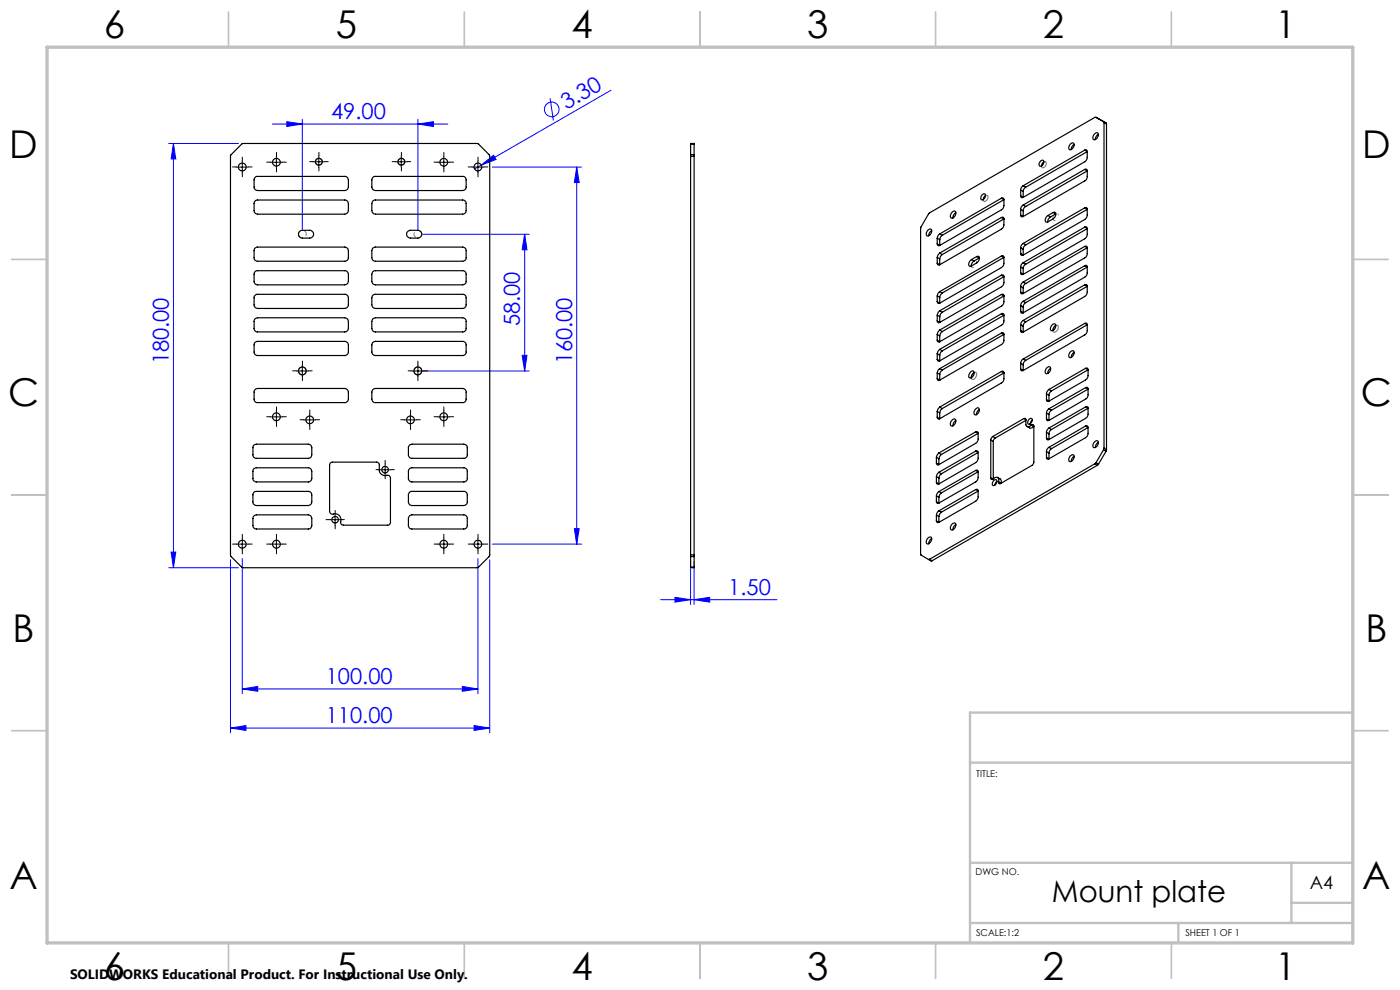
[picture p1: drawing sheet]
<svg xmlns="http://www.w3.org/2000/svg" width="297mm" height="210mm" viewBox="0 0 297 210" stroke-linecap="round" stroke-linejoin="round" font-family="sans-serif">
<defs><g id="words">
<g font-size="8.1">
<text x="22" y="8">6</text>
<text x="71.2" y="8">5</text>
<text x="121.2" y="8">4</text>
<text x="171.3" y="8">3</text>
<text x="221.3" y="8">2</text>
<text x="270.5" y="8">1</text>
<text x="2" y="33.6">D</text>
<text x="289" y="33.6">D</text>
<text x="1.7" y="86.1">C</text>
<text x="288.7" y="86.1">C</text>
<text x="2.7" y="136.1">B</text>
<text x="289.7" y="136.1">B</text>
<text x="2" y="188.6">A</text>
<text x="289" y="188.6">A</text>
<text x="22" y="208">6</text>
<text x="71.2" y="208">5</text>
<text x="121.2" y="208">4</text>
<text x="171.3" y="208">3</text>
<text x="221.3" y="208">2</text>
<text x="270.5" y="208">1</text>
</g>
<text font-size="6.3" x="223.1" y="191.4">Mount plate</text>
<g font-size="4.7" fill="#00f">
<text x="120.1" y="23.4" transform="rotate(-30 120.1 23.4)">3.30</text>
<text x="70.2" y="25.3">49.00</text>
<text x="110.3" y="69.2" transform="rotate(-90 110.3 69.2)">58.00</text>
<text x="35.8" y="77.3" transform="rotate(-90 35.8 77.3)">180.00</text>
<text x="121.4" y="77.3" transform="rotate(-90 121.4 77.3)">160.00</text>
<text x="154.5" y="126.2">1.50</text>
<text x="69.1" y="145.1">100.00</text>
<text x="69.1" y="153.4">110.00</text>
</g>
<text font-size="3.9" x="277.9" y="188.5">A4</text>
<text font-size="2.9" x="14.9" y="207.6">SOLIDWORKS Educational Product. For Instructional Use Only.</text>
<g font-size="2">
<text x="207.1" y="164.9">TITLE:</text>
<text x="207" y="185.5">DWG NO.</text>
<text x="207.1" y="198.6">SCALE:1:2</text>
<text x="251.5" y="198.6">SHEET 1 OF 1</text>
</g>
</g></defs>
<g fill="none" stroke="#00f" stroke-width=".21">
<path d="M129.6 19.1l-27.5 15.9M35.8 30.4h14.8M36.8 30.4v90M36.8 30.4l.5 3.3h-1zM57.8 26.3h37.2M60.9 25.8l3.2 .5-3.2 .5zM64.1 25.3v23.4M88.7 26.3l3.2-.5v1zM88.7 25.3v23.4M102.1 35l2.6-2.1 .5 .9zM102.1 35l-1.4 .8M104.5 35.4h18.9"/>
<path d="M116.7 20.8l.7 4.8M122.3 35.4l.6 3.3h-1.1zM122.3 35.4v80M89.6 49.7h22.7M111.3 49.7l.5 3.3h-1zM111.3 49.7v29M89.6 78.7h22.7M110.8 75.4h1l-.5 3.3zM36.3 117.1h1l-.5 3.3zM48.9 118.7v36.7M51.4 118.5v28.6M101.4 118.5v28.6"/>
<path d="M103.9 118.7v36.7M104.5 115.4h18.9M121.8 112.1h1.1l-.6 3.3zM146.5 119.1v9.1M147.2 119.1v9.1M35.8 120.4h14.8M140.2 127.2h24.6M143.2 126.7l3.3 .5-3.3 .5zM147.2 127.2l3.4-.5v1zM48.9 154.4l3.3-.5v1zM48.9 154.4h55M51.4 146.1l3.3-.5v1z"/>
<path d="M51.4 146.1h50M98.1 145.6l3.3 .5-3.3 .5zM100.6 153.9l3.3 .5-3.3 .5z"/>
<circle cx="117" cy="23.2" r="1.55"/>
</g>
<g fill="none" stroke="#808080" stroke-width=".25">
<path d="M221.3 34.5a.44 .44 0 0 1 .6-.1 .44 .44 0 0 1 0 .7l-.2 .2a.44 .44 0 0 1-.7 .2 .44 .44 0 0 1 .1-.7zM208.9 41.7l.1-.1a.39 .39 0 0 1 .6-.1 .39 .39 0 0 1-.1 .6l-.1 .3a.45 .45 0 0 1-.6 .3 .45 .45 0 0 1-.1-.7zM206.4 79.3a.46 .46 0 0 1 .7-.3 .46 .46 0 0 1 0 .8l-.2 .3a.5 .5 0 0 1-.7 .3 .5 .5 0 0 1 0-.8zM223.8 69.2l.3-.2a.64 .64 0 0 1 .5 .6 .64 .64 0 0 1-.4 .6 .47 .47 0 0 1-.7 .2 .47 .47 0 0 1-.1-.7z"/>
<circle cx="67.6" cy="34.3" r=".72"/>
<circle cx="85.1" cy="34.3" r=".72"/>
<circle cx="64.2" cy="78.7" r=".83"/>
<circle cx="88.6" cy="78.7" r=".83"/>
</g>
<path d="M207.2 55.5v-.1a.85 .85 0 0 0-.9 .2 .85 .85 0 0 0-.2 1 .85 .85 0 0 0 .9-.2 .85 .85 0 0 0 .2-.9M224.5 45.5v-.1a.85 .85 0 0 0-.9 .2 .85 .85 0 0 0-.2 1 .85 .85 0 0 0 .9-.2 .85 .85 0 0 0 .2-.9" fill="none" stroke="#808080" stroke-width=".21" stroke-dasharray="15.2 1.3 1.3 1.3" stroke-dashoffset="15.1" stroke-linecap="butt"/>
<path d="M64.9 49.4a.82 .82 0 0 0-1.3-.3 .82 .82 0 0 0 .3 1.3 .82 .82 0 0 0 1.1-.9l-.1-.1M89.4 49.4a.82 .82 0 0 0-1.3-.3 .82 .82 0 0 0 .3 1.3 .82 .82 0 0 0 1.1-.9l-.1-.1" fill="none" stroke="#808080" stroke-width=".21" stroke-dasharray="15.2 1.3 1.3 1.3" stroke-dashoffset="14.6" stroke-linecap="butt"/>
<g fill="none" stroke="#c0c0c0" stroke-width=".35">
<path d="M48.5 2.5v7.5M98.5 2.5v7.5M148.5 2.5v7.5M198.5 2.5v7.5M248.5 2.5v7.5M2.5 55h7.5M287 55h7.5M2.5 105h7.5M287 105h7.5M2.5 155h7.5M287 155h7.5M48.5 200v7.5"/>
<path d="M98.5 200v7.5M148.5 200v7.5M198.5 200v7.5M248.5 200v7.5"/>
</g>
<path d="M287 151.2h-81.2v48.8M205.8 161.8h81.2M205.8 195.8h81.2M205.8 183h81.2M250 195.8v4.2M274 183v12.8M274 191.5h13" fill="none" stroke="#c0c0c0" stroke-width=".5"/>
<path d="M10 10h277v190h-277z" fill="none" stroke="#c0c0c0" stroke-width=".7"/>
<g fill="none" stroke="#000" stroke-width=".21" stroke-dasharray="15.2 1.3 1.3 1.3">
<path d="M50.2 35.4h-.9M51.4 34.2v-.9M51.4 36.7v.8M52.7 35.4h.8M57.4 34.4h-.8M58.7 33.1v-.8M58.7 35.6v.9M59.9 34.4h.8M66.4 34.3h-.7M67.7 33v-.7M67.7 35.5v.8M68.9 34.3h.7"/>
<path d="M83.9 34.3h-.7M85.2 33v-.7M85.2 35.5v.8M86.4 34.3h.7M92.9 34.4h-.8M94.2 33.1v-.8M94.2 35.6v.9M95.4 34.4h.8M100.2 35.4h-.9M101.4 34.2v-.9M101.4 36.7v.8M102.7 35.4h.8"/>
<path d="M62.9 78.7h-.8M64.2 77.4v-.8M64.2 79.9v.8M65.4 78.7h.8M87.4 78.7h-.8M88.7 77.4v-.8M88.7 79.9v.8M89.9 78.7h.8M57.4 88.4h-.8M58.7 87.1v-.8M58.7 89.6v.9M59.9 88.4h.8"/>
<path d="M64.5 89h-.9M65.7 87.8v-.8M65.7 90.3v.8M67 89h.8M80.5 99.6h-.7M81.7 98.4v-.7M83 99.6h.7M85.8 89h-.8M87.1 87.8v-.8M87.1 90.3v.8M88.3 89h.9M92.9 88.4h-.8"/>
<path d="M94.2 87.1v-.8M94.2 89.6v.9M95.4 88.4h.8M50.2 115.4h-.9M51.4 114.2v-.9M51.4 116.7v.8M52.7 115.4h.8M57.4 115.4h-.8M58.7 114.2v-.9M58.7 116.7v.8M59.9 115.4h.8M69.9 110.2h-.7"/>
<path d="M71.1 109v-.7M71.1 111.5v.7M72.4 110.2h.7M81.7 100.9v.7M92.9 115.4h-.8M94.2 114.2v-.9M94.2 116.7v.8M95.4 115.4h.8M100.2 115.4h-.9M101.4 114.2v-.9M101.4 116.7v.8M102.7 115.4h.8"/>
</g>
<g fill="none" stroke="#000" stroke-width=".21">
<path d="M50.1 35.4h2.5M51.4 34.2v2.5M57.4 34.4h2.5M58.6 33.2v2.5M66.4 34.3h2.5M67.6 33v2.6M83.9 34.3h2.5M85.1 33v2.6M92.9 34.4h2.5M94.2 33.2v2.5M100.2 35.4h2.4M101.4 34.2v2.5"/>
<path d="M62.9 78.7h2.5M64.1 77.4v2.5M87.4 78.7h2.5M88.7 77.4v2.5M57.4 88.4h2.5M58.6 87.2v2.5M64.5 89.1h2.5M65.7 87.8v2.5M80.4 99.7h2.5M81.7 98.4v2.5M85.8 89.1h2.5M87.1 87.8v2.5"/>
<path d="M92.9 88.4h2.5M94.2 87.2v2.5M50.1 115.4h2.5M51.4 114.2v2.5M57.4 115.4h2.5M58.6 114.2v2.5M69.8 110.2h2.5M71.1 109v2.5M92.9 115.4h2.5M94.2 114.2v2.5M100.2 115.4h2.4M101.4 114.2v2.5"/>
</g>
<g fill="#00f">
<path d="M102.1 35l2.6-2.1 .5 .9z"/>
<path d="M48.9 154.4l3.3-.5v1zM100.6 153.9l3.3 .5-3.3 .5zM51.4 146.1l3.3-.5v1zM98.1 145.6l3.3 .5-3.3 .5zM143.2 126.7l3.3 .5-3.3 .5zM147.2 127.2l3.4-.5v1z"/>
<path d="M60.9 25.8l3.2 .5-3.2 .5zM88.7 26.3l3.2-.5v1z"/>
<path d="M110.8 75.4h1l-.5 3.3zM111.3 49.7l.5 3.3h-1z"/>
<path d="M121.8 112.1h1.1l-.6 3.3zM122.3 35.4l.6 3.3h-1.1z"/>
<path d="M36.8 30.4l.5 3.3h-1zM36.3 117.1h1l-.5 3.3z"/>
</g>
<g fill="none" stroke="#000" stroke-width=".25">
<path d="M49 32.9l2.4-2.5h49.9l2.5 2.5 .1 84.9-2.4 2.6h-50l-2.5-2.4zM54.1 37.6l.4-.2h18.6a.78 .78 0 0 1 .8 .8v1.5a.78 .78 0 0 1-.8 .7h-18.5a.72 .72 0 0 1-.7-.7v-1.7zM79.1 37.6l.4-.2h18.6a.72 .72 0 0 1 .8 .8v1.5a.72 .72 0 0 1-.8 .7h-18.4a.73 .73 0 0 1-.8-.7v-1.5zM146.5 32.8v.4M146.5 30.6v-.2h.7v.2M146.5 33.2h.7M146.5 32.8h.7M146.5 30.6v2.2M146.5 33.2v84.5M146.5 30.6h.7M147.2 32.8v.4M147.2 30.6v2.2"/>
<path d="M147.2 33.2v84.5M217.1 39.4l-.4 .4-.2 .5M217.1 39.4l.5 .3M217.6 39.7l-.4 .4-.1 .5M220.8 34.1l.4-.1a.73 .73 0 0 1 .1 .8 .73 .73 0 0 1-.8 .4v-.5zM221.4 34.4l-.3 .3-.2 .5M227 30.6a.48 .48 0 0 1 .8-.2 .48 .48 0 0 1 0 .8l-.3 .4a.44 .44 0 0 1-.7 .1 .44 .44 0 0 1 0-.7zM227.9 30.6l-.5 .5-.1 .6M230.1 35.9a.32 .32 0 0 1 .4 0 .32 .32 0 0 1 .1 .4M230.1 31.8a.32 .32 0 0 1 .4 0 .32 .32 0 0 1 .1 .4M230.1 35.9l-13 7.6M230.1 31.8l-13 7.6"/>
<path d="M230.1 35.9l.5 .4M230.1 31.8l.5 .4M230.6 36.3v1.3l-.3 .6-13.2 7.7M230.6 32.2v1.3l-.4 .7-13.1 7.7M230.6 36.3l-13 7.5M230.6 32.2l-13 7.5M232.2 28.5a.46 .46 0 0 1 .6-.3 .46 .46 0 0 1 .2 .6 .67 .67 0 0 1-.4 .7 .67 .67 0 0 1-.7-.1v-.6zM232.5 24.9h-.2l-35.2 20.3-1.7 2.9-.1 69.5 1.7 1.1M232.5 24.9l1.6 .9M232.5 24.9l2.1 1.2M233 28.5l-.4 .5-.2 .6M234.1 25.8l.1 .2"/>
<path d="M234.1 25.8l.5 .3M234.2 26v69.1M234.2 26l.5 .3M234.6 26.1l.1 .2M234.7 26.3v69.1M54 42.7l.5-.3h18.6a.78 .78 0 0 1 .8 .8v1.5a.85 .85 0 0 1-.8 .7h-18.5a.78 .78 0 0 1-.7-.7zM54.1 52.6l.4-.2h18.6a.78 .78 0 0 1 .8 .8v1.5a.78 .78 0 0 1-.8 .7h-18.5a.72 .72 0 0 1-.7-.7v-1.7zM54.1 57.6l.4-.2h18.6a.78 .78 0 0 1 .8 .8v1.5a.78 .78 0 0 1-.8 .7h-18.5a.72 .72 0 0 1-.7-.7v-1.7zM63.5 49.2l.4-.3h1.8a.83 .83 0 0 1 .8 .8 .83 .83 0 0 1-.8 .8h-1.6l-.5-.2-.2-.4zM79.1 57.6l.4-.2h18.6a.72 .72 0 0 1 .8 .8v1.5a.72 .72 0 0 1-.8 .7h-18.4a.73 .73 0 0 1-.8-.7v-1.5zM79.1 52.6l.4-.2h18.6a.72 .72 0 0 1 .8 .8v1.5a.72 .72 0 0 1-.8 .7h-18.4a.73 .73 0 0 1-.8-.7v-1.5zM79.1 42.6l.4-.2h18.6a.72 .72 0 0 1 .8 .8v1.5a.78 .78 0 0 1-.8 .7h-18.4a.78 .78 0 0 1-.8-.7v-1.5z"/>
<path d="M86.4 49.2l.4-.3h1.9a.83 .83 0 0 1 .8 .8 .83 .83 0 0 1-.8 .8h-1.6l-.5-.2a.78 .78 0 0 1-.2-1.1zM196.8 48.9a.45 .45 0 0 1 .6-.3 .45 .45 0 0 1 .2 .6 .7 .7 0 0 1-.3 .7 .7 .7 0 0 1-.8 0v-.4zM197.7 48.9l-.5 .4-.2 .7M198.8 55.8a.33 .33 0 0 0 .2 .4 .33 .33 0 0 0 .4 0M198.8 51.7a.33 .33 0 0 0 .2 .4 .33 .33 0 0 0 .4 0M198.8 50.5v1.2M198.8 54.6v1.2M198.8 55.8l.6 .4M198.8 54.6l.6 .3M198.8 51.7l.6 .4M198.8 50.5l.6 .3M199.4 53.7l-.4 .4-.2 .5"/>
<path d="M199.4 49.6l-.3 .3-.3 .6M199.4 50.8v1.3M199.4 54.9v1.3M199.4 53.7l.5 .3M199.4 49.6l.5 .3M199.9 54l-.4 .4-.1 .5M199.9 49.9l-.4 .4-.1 .5M201.9 45.1a.46 .46 0 0 1 .7-.3 .46 .46 0 0 1 .1 .7 .7 .7 0 0 1-.3 .6 .7 .7 0 0 1-.8 0v-.4zM202.8 45.1l-.5 .5-.2 .6M206.1 55.1l.5 .3M206.6 55.4l-.3 .3-.3 .7M207.2 54.4h.3a.89 .89 0 0 1-.3 1.4l-1.1 .6a.48 .48 0 0 1-.6-.1 .48 .48 0 0 1 .1-.7l.5-.5"/>
<path d="M207.2 54.4l-1.1 .7M207.2 54.4l.5 .3M207.7 54.7l-1.1 .7M207.8 54.7h-.1M208.3 41.4a.42 .42 0 0 1 .7-.2 .42 .42 0 0 1 0 .6l-.4 .6-.5-.1v-.5zM209.1 41.5l-.4 .4-.1 .5M212.4 46.1a.32 .32 0 0 1 .4 0 .32 .32 0 0 1 .2 .4M212.4 54.3a.32 .32 0 0 1 .4 0 .32 .32 0 0 1 .2 .3M212.4 58.4a.32 .32 0 0 1 .4-.1 .32 .32 0 0 1 .2 .4M212.4 42a.32 .32 0 0 1 .4 0 .32 .32 0 0 1 .2 .4M212.4 46.1l-13 7.6M212.4 54.3l-13 7.6"/>
<path d="M212.4 58.4l-13 7.5M212.4 42l-13 7.6M212.4 58.4l.6 .3M212.4 54.3l.6 .3M212.4 46.1l.6 .4M212.4 42l.6 .4M213 46.5v1.3l-.5 .7-13.1 7.7M213 54.6v1.4l-.5 .7-13.1 7.6M213 58.7v1.3l-.5 .8-13.1 7.6M213 42.4v1.3l-.5 .7-13.1 7.7M213 58.7l-13.1 7.5M213 54.6l-13.1 7.6"/>
<path d="M213 46.5l-13.1 7.5M213 42.4l-13.1 7.5M216.5 57.9a.32 .32 0 0 0 .2 .3 .32 .32 0 0 0 .4 0M216.5 53.8a.32 .32 0 0 0 .2 .3 .32 .32 0 0 0 .4 0M216.5 45.6a.32 .32 0 0 0 .2 .4 .32 .32 0 0 0 .4-.1M216.5 41.5a.32 .32 0 0 0 .2 .4 .32 .32 0 0 0 .4 0M216.5 40.3v1.2M216.5 44.4v1.2M216.5 52.6v1.2M216.5 56.6v1.3M216.5 57.9l.6 .3M216.5 56.6l.6 .4"/>
<path d="M216.5 53.8l.6 .3M216.5 52.6l.6 .3M216.5 45.6l.6 .3M216.5 44.4l.6 .3M216.5 41.5l.6 .4M216.5 40.3l.6 .3M217.1 59.8l-.4 .4-.2 .5M217.1 55.7l-.4 .4-.2 .5M217.1 51.6l-.4 .3-.2 .7M217.1 43.5l-.4 .4-.2 .5M217.1 40.6v1.3M217.1 44.7v1.2"/>
<path d="M217.1 52.9v1.2M217.1 57v1.2M217.1 59.8l.5 .3M217.1 55.7l.5 .3M217.1 51.6l.5 .4M217.1 43.5l.5 .3M217.6 56l-.4 .4-.1 .6M217.6 52l-.4 .3-.1 .6M217.6 43.8l-.3 .3-.2 .6M222.3 45.7l.5 .3M222.8 46l-.4 .6-.2 .5M223.4 45.1l.4-.1a.89 .89 0 0 1-.4 1.4l-1.3 .7a.49 .49 0 0 1-.4-.3 .49 .49 0 0 1 .1-.5l.5-.6"/>
<path d="M223.4 45.1l-1.1 .6M223.4 45.1l.5 .3M223.9 45.4l-1.1 .6M224 45.4h-.1M230.1 56.4a.31 .31 0 0 1 .4-.1 .31 .31 0 0 1 .1 .3M230.1 52.3a.32 .32 0 0 1 .4-.1 .32 .32 0 0 1 .1 .4v1.3l-.3 .7-13.2 7.7M230.1 48.2a.32 .32 0 0 1 .4-.1 .32 .32 0 0 1 .1 .4M230.1 44.1a.32 .32 0 0 1 .4 0 .32 .32 0 0 1 .1 .3M230.1 56.4l-13 7.5M230.1 52.3l-13 7.5M230.1 48.2l-13 7.5M230.1 44.1l-13 7.5"/>
<path d="M230.1 56.4l.5 .2M230.1 52.3l.5 .3-13 7.5M230.1 48.2l.5 .3M230.1 44.1l.5 .3M230.6 56.6v1.4l-.4 .7-13.1 7.6M230.6 48.5v1.3l-.4 .8-13.1 7.6M230.6 44.4v1.3l-.4 .8-13.1 7.6M230.6 56.6l-13 7.6M230.6 48.5l-13 7.5M230.6 44.4l-13 7.6M54 62.8l.5-.4h18.6a.78 .78 0 0 1 .8 .8v1.5a.85 .85 0 0 1-.8 .7h-18.5a.78 .78 0 0 1-.7-.7zM54.1 67.6l.5-.2h18.5a.78 .78 0 0 1 .8 .8v1.5a.78 .78 0 0 1-.8 .7h-18.5a.72 .72 0 0 1-.7-.7v-1.7z"/>
<path d="M54.1 72.6l.4-.2h18.6a.78 .78 0 0 1 .8 .8v1.5a.78 .78 0 0 1-.8 .7h-18.5a.72 .72 0 0 1-.7-.7v-1.7zM79.1 72.6l.4-.2h18.6a.72 .72 0 0 1 .8 .8v1.5a.72 .72 0 0 1-.8 .7h-18.4a.73 .73 0 0 1-.8-.7v-1.5zM79.1 67.6l.6-.2h18.4a.73 .73 0 0 1 .8 .8v1.5a.72 .72 0 0 1-.8 .7h-18.4a.73 .73 0 0 1-.8-.7v-1.5zM79.1 62.6l.4-.2h18.6a.72 .72 0 0 1 .8 .8v1.5a.78 .78 0 0 1-.8 .7h-18.4a.78 .78 0 0 1-.8-.7v-1.5zM198.8 64a.33 .33 0 0 0 .2 .3 .33 .33 0 0 0 .4 0M198.8 68.1a.33 .33 0 0 0 .2 .3 .33 .33 0 0 0 .4 0M198.8 72.2a.33 .33 0 0 0 .2 .3 .33 .33 0 0 0 .4 0M198.8 76.3a.33 .33 0 0 0 .2 .3 .33 .33 0 0 0 .4-.1M198.8 62.8v1.2M198.8 66.8v1.3M198.8 70.9v1.3M198.8 75v1.3"/>
<path d="M198.8 79.1v1.2M198.8 79.1l.6 .3M198.8 76.3l.6 .2M198.8 75l.6 .3M198.8 72.2l.6 .3M198.8 70.9l.6 .4M198.8 68.1l.6 .3M198.8 66.8l.6 .4M198.8 64l.6 .3M198.8 62.8l.6 .3M199.4 61.9l-.3 .2-.3 .7M199.4 65.9l-.6 .9"/>
<path d="M199.4 70l-.4 .4-.2 .5M199.4 74.1l-.4 .4-.2 .5M199.4 78.2l-.3 .2-.3 .7M199.4 78.2l.5 .3M199.4 74.1l.5 .3M199.4 63.1v1.2M199.4 67.2v1.2M199.4 71.3v1.2M199.4 75.3v1.2M199.4 79.4v1.2M199.4 70l.5 .3M199.4 65.9l.5 .3"/>
<path d="M199.4 61.9l.5 .3M199.9 78.5l-.5 .9M199.9 74.4l-.3 .3-.2 .6M199.9 70.3l-.4 .4-.1 .6M199.9 66.2l-.4 .4-.1 .6M199.9 62.2l-.5 .9M206 78.8l.3-.1a.87 .87 0 0 1 .3 .9 .87 .87 0 0 1-.8 .6 .87 .87 0 0 1 .2-1.4zM206.7 79l-.5 .5-.2 .6M212.4 62.5a.32 .32 0 0 1 .4-.1 .32 .32 0 0 1 .2 .4M212.4 66.6a.32 .32 0 0 1 .4-.1 .32 .32 0 0 1 .2 .4M212.4 70.7a.32 .32 0 0 1 .4-.1 .32 .32 0 0 1 .2 .3M212.4 78.8a.32 .32 0 0 1 .4 0 .32 .32 0 0 1 .2 .3"/>
<path d="M212.4 62.5l-13 7.5M212.4 66.6l-13 7.5M212.4 70.7l-13 7.5M212.4 78.8l-13 7.6M212.4 78.8l.6 .3M212.4 70.7l.6 .2M212.4 66.6l.6 .3M212.4 62.5l.6 .3M213 62.8v1.3l-.5 .8-13.1 7.6M213 66.9v1.3l-.3 .7-13.3 7.6M213 70.9v1.4l-.5 .7-13.1 7.6M213 79.1v1.4l-.3 .6-13.3 7.7"/>
<path d="M213 79.1l-13.1 7.6M213 70.9l-13.1 7.6M213 66.9l-13.1 7.5M213 62.8l-13.1 7.5M216.5 78.3a.32 .32 0 0 0 .2 .3 .32 .32 0 0 0 .4 0M216.5 70.1a.32 .32 0 0 0 .2 .4 .32 .32 0 0 0 .4-.1M216.5 66a.32 .32 0 0 0 .2 .4 .32 .32 0 0 0 .4-.1M216.5 62a.32 .32 0 0 0 .2 .3 .32 .32 0 0 0 .4 0M216.5 60.7v1.3M216.5 64.8v1.2M216.5 68.9v1.2M216.5 77.1v1.2"/>
<path d="M216.5 78.3l.6 .3M216.5 77.1l.6 .3M216.5 70.1l.6 .3M216.5 68.9l.6 .3M216.5 66l.6 .3M216.5 64.8l.6 .3M216.5 62l.6 .3M216.5 60.7l.6 .4M217.1 76.2l-.4 .3-.2 .6M217.1 68l-.4 .3-.2 .6M217.1 63.9l-.4 .3-.2 .6M217.1 76.2l.5 .2"/>
<path d="M217.1 68l.5 .3M217.1 63.9l.5 .3M217.1 61.1v1.2M217.1 65.1v1.2M217.1 69.2v1.2M217.1 77.4v1.2M217.6 76.4l-.5 .6v.4M217.6 68.3l-.4 .4-.1 .5M217.6 64.2l-.3 .3-.2 .6M217.6 60.1l-.3 .3-.2 .7M222 78.1a.46 .46 0 0 1 .7-.3 .46 .46 0 0 1 .1 .7 .67 .67 0 0 1-.3 .7 .67 .67 0 0 1-.7-.1l-.1-.4zM222.9 78.1l-.5 .5-.2 .6"/>
<path d="M223.2 69a.44 .44 0 0 1 .6-.3 .44 .44 0 0 1 .1 .6 .68 .68 0 0 1-.3 .7 .68 .68 0 0 1-.7 0l-.1-.4zM224 69l-.4 .5-.3 .6M227 74.7a.49 .49 0 0 1 .8-.2 .49 .49 0 0 1 0 .8l-.3 .4a.44 .44 0 0 1-.7 .1 .44 .44 0 0 1 0-.7zM227.9 74.7l-.5 .5-.1 .6M230.1 68.6a.32 .32 0 0 1 .4 0 .32 .32 0 0 1 .1 .3M230.1 60.4a.32 .32 0 0 1 .4 0 .32 .32 0 0 1 .1 .3M230.1 68.6l-13 7.6M230.1 60.4l-13 7.6M230.1 68.6l.5 .3M230.1 60.4l.5 .3M230.3 78.1a.32 .32 0 0 1 .4 0 .32 .32 0 0 1 .1 .3M230.3 78.1l-7.8 4.5"/>
<path d="M230.3 78.1l.5 .3M230.6 68.9v1.4l-.3 .6-13.2 7.7M230.6 60.7v1.4l-.4 .7-13.1 7.6M230.6 68.9l-13 7.5M230.6 60.7l-13 7.6M230.8 78.4v1.4l-.4 .7-7.9 4.6M230.8 78.4l-7.7 4.5M53.8 99.5l.5-.3h11.1a.72 .72 0 0 1 .7 .8v1.5a.72 .72 0 0 1-.7 .7h-11a.72 .72 0 0 1-.7-.7zM53.9 94.4l.5-.2h11a.72 .72 0 0 1 .7 .8v1.5a.72 .72 0 0 1-.7 .7h-11a.72 .72 0 0 1-.7-.7v-1.7zM54 82.8l.6-.4h18.5a.85 .85 0 0 1 .8 .8v1.5a.78 .78 0 0 1-.8 .7h-18.5a.72 .72 0 0 1-.7-.7zM70 98.3l.4-.3h9.5a.6 .6 0 0 1 .6 .6v1.3a1.42 1.42 0 0 0 1.8 .9l.5 .5v9.5a.6 .6 0 0 1-.6 .6h-9.4a.69 .69 0 0 1-.5-1.1 1.32 1.32 0 0 0-1.9-1.2l-.3-.2-.2-.4zM79.1 82.6l.6-.2h18.4a.78 .78 0 0 1 .8 .8v1.5a.72 .72 0 0 1-.8 .7h-18.4a.73 .73 0 0 1-.8-.7v-1.5z"/>
<path d="M86.9 99.4l.3-.2h11.2a.72 .72 0 0 1 .7 .8v1.5a.72 .72 0 0 1-.7 .7h-11a.72 .72 0 0 1-.8-.7v-1.7zM86.9 94.4l.5-.2h11a.72 .72 0 0 1 .7 .8v1.5a.72 .72 0 0 1-.7 .7h-11a.72 .72 0 0 1-.8-.7v-1.7zM198.6 98.2a.33 .33 0 0 0 .2 .4 .33 .33 0 0 0 .4 0M198.6 97v1.2M198.6 98.2l.6 .4M198.6 97l.6 .3M198.8 80.3a.33 .33 0 0 0 .2 .4 .33 .33 0 0 0 .4-.1M198.8 88.5a.33 .33 0 0 0 .2 .3 .33 .33 0 0 0 .4 0M198.8 87.3v1.2M198.8 88.5l.6 .3M198.8 87.3l.6 .3M198.8 80.3l.6 .3"/>
<path d="M199.2 96.1l-.6 .9M199.2 97.3v1.3M199.2 96.1l.5 .3M199.4 86.4l-.4 .3-.2 .6M199.4 86.4l.5 .3M199.4 87.6v1.2M199.7 96.4l-.3 .4-.2 .5M199.9 86.7l-.4 .4-.1 .5M201.9 89.2a.46 .46 0 0 1 .7-.3 .46 .46 0 0 1 .1 .7 .7 .7 0 0 1-.3 .6 .7 .7 0 0 1-.8 0v-.4zM202.8 89.2l-.5 .5-.2 .6M206.9 86.8a.49 .49 0 0 1 .8-.2 .49 .49 0 0 1-.1 .8l-.2 .4a.46 .46 0 0 1-.7 .1 .46 .46 0 0 1 0-.7zM207 95.7a.32 .32 0 0 1 .3 0 .32 .32 0 0 1 .2 .3"/>
<path d="M207 99.8a.31 .31 0 0 1 .4-.1 .31 .31 0 0 1 .1 .4M207 91.6a.32 .32 0 0 1 .4 0 .32 .32 0 0 1 .1 .3M207 95.7l-7.8 4.5M207 99.8l-7.8 4.5M207 91.6l-7.8 4.5M207 99.8l.5 .3M207 95.7l.5 .3M207 91.6l.5 .3M207.5 96v1.4l-.3 .6-8 4.6M207.5 91.9v1.4l-.3 .6-8 4.7M207.5 96l-7.8 4.5M207.5 91.9l-7.8 4.5"/>
<path d="M207.8 86.9l-.5 .4-.1 .7M210.2 93.3v8.1M210.2 93.3l.5 .4M210.6 92.6l-.2 .2-.2 .5M210.6 92.6l.5 .3M210.7 93.7v7.9M211.1 92.9l-.2 .2-.2 .6M217.2 88.8a.25 .25 0 0 1 .3-.1 .25 .25 0 0 1 .1 .3M217.2 88.8l-6.6 3.8M217.2 88.8l.4 .2M217.6 89v1.1a.61 .61 0 0 0 .6 .4 .61 .61 0 0 0 .6-.3M217.6 89.2l-6.5 3.7"/>
<path d="M217.9 90.4l.7 .4 .7-.3M218.4 88.9l.3-.1a.73 .73 0 0 1 .2 .7 .73 .73 0 0 1-.6 .5 .65 .65 0 0 1-.3-.6 .65 .65 0 0 1 .4-.5zM218.8 90.2a.3 .3 0 0 1 .3-.2 .3 .3 0 0 1 .2 .3v8l-.3 .4-6.8 3.9a.28 .28 0 0 1-.3-.1 .28 .28 0 0 1-.1-.3M218.8 90.2l.5 .3M219 89.1l-.3 .4-.2 .4M219.3 90.5h.1M222 97a.32 .32 0 0 0 .1 .4 .32 .32 0 0 0 .4-.1M222 92.9a.32 .32 0 0 0 .2 .4 .32 .32 0 0 0 .3-.1M222 88.9a.32 .32 0 0 0 .1 .3 .32 .32 0 0 0 .4 0M222 84.8a.32 .32 0 0 0 .1 .3 .32 .32 0 0 0 .4 0M222 83.6v1.2M222 87.6v1.3"/>
<path d="M222 91.7v1.2M222 95.8v1.2M222 97l.5 .3M222 95.8l.5 .3M222 92.9l.5 .3M222 91.7l.5 .3M222 88.9l.5 .3M222 87.6l.5 .3M222 84.8l.5 .3M222 83.6l.5 .2M222.5 94.9l-.4 .4-.1 .5M222.5 90.8l-.4 .4-.1 .5"/>
<path d="M222.5 86.7l-.4 .4-.1 .5M222.5 82.6l-.4 .5-.1 .5M222.5 94.9l.6 .3M222.5 90.8l.6 .3M222.5 83.8v1.3M222.5 87.9v1.3M222.5 92v1.2M222.5 96.1v1.2M222.5 86.7l.6 .3M222.5 82.6l.6 .3M223.1 95.2l-.5 .5-.1 .4M223.1 91.1l-.4 .4-.2 .5"/>
<path d="M223.1 87l-.4 .4-.2 .5M223.1 82.9l-.4 .4-.2 .5M227 96.7a.5 .5 0 0 1 .8-.1 .5 .5 0 0 1 0 .8l-.2 .2a.48 .48 0 0 1-.7 .3 .48 .48 0 0 1-.1-.8zM227.9 96.8l-.5 .4-.1 .7M230.3 90.4a.32 .32 0 0 1 .4-.1 .32 .32 0 0 1 .1 .4M230.3 86.3a.32 .32 0 0 1 .4 0 .32 .32 0 0 1 .1 .3M230.3 82.2a.32 .32 0 0 1 .4 0 .32 .32 0 0 1 .1 .3M230.3 90.4l-7.8 4.5M230.3 86.3l-7.8 4.5M230.3 82.2l-7.8 4.5M230.3 90.4l.5 .3M230.3 86.3l.5 .3"/>
<path d="M230.3 82.2l.5 .3M230.8 90.7v1.3l-.4 .8-7.9 4.5M230.8 86.6v1.4l-.4 .7-7.9 4.5M230.8 82.5v1.4l-.3 .6-8 4.7M230.8 90.7l-7.7 4.5M230.8 86.6l-7.7 4.5M230.8 82.5l-7.7 4.5M232.2 93.8a.45 .45 0 0 1 .6-.3 .45 .45 0 0 1 .2 .6 .7 .7 0 0 1-.4 .7 .7 .7 0 0 1-.7 0l-.1-.4zM232.3 98.4l-35.1 20.2M232.3 98.4l.5 .3M232.5 98.1l-.2 .3M232.5 98.1l.5 .4"/>
<path d="M232.8 98.7l-35.1 20.2M233 93.8l-.4 .5-.2 .6M233 98.5l-.2 .2M234.1 95.4l-1.6 2.7M234.1 95.4l.5 .3M234.2 95.1l-.1 .3M234.2 95.1l.5 .3M234.6 95.7l-1.6 2.8M234.7 95.4l-.1 .3M53.8 109.6l.6-.4h11a.78 .78 0 0 1 .7 .8v1.5a.72 .72 0 0 1-.7 .7h-11a.72 .72 0 0 1-.7-.7zM54 104.3l11.4-.1a.72 .72 0 0 1 .7 .8v1.5a.78 .78 0 0 1-.7 .7h-11a.78 .78 0 0 1-.7-.7v-1.7zM86.9 109.5l.5-.3h11a.78 .78 0 0 1 .7 .8v1.5a.72 .72 0 0 1-.7 .7h-11a.72 .72 0 0 1-.8-.7v-1.7z"/>
<path d="M86.9 104.4l.3-.2h11.2a.72 .72 0 0 1 .7 .8v1.5a.78 .78 0 0 1-.7 .7h-11a.78 .78 0 0 1-.8-.7v-1.7zM146.5 117.7v.4M146.5 117.7h.7M146.5 118.1h.7M146.5 118.1v2.2M147.2 117.7v.4M147.2 118.1v2.2M196.8 114.2a.46 .46 0 0 1 .7-.3 .46 .46 0 0 1 .1 .7 .7 .7 0 0 1-.3 .6 .7 .7 0 0 1-.8 0v-.4zM197 118.7l.5 .3 .2-.1M197.2 118.6l-.2 .1M197.2 118.6l.5 .3M197.7 114.3l-.5 .4-.2 .6"/>
<path d="M198.6 102.3a.33 .33 0 0 0 .2 .4 .33 .33 0 0 0 .4-.1M198.6 106.4a.33 .33 0 0 0 .2 .3 .33 .33 0 0 0 .4 0M198.6 110.5a.33 .33 0 0 0 .2 .3 .33 .33 0 0 0 .4 0M198.6 101.1v1.2M198.6 105.2v1.2M198.6 109.3v1.2M198.6 110.5l.6 .3M198.6 109.3l.6 .3M198.6 106.4l.6 .3M198.6 105.2l.6 .3M198.6 102.3l.6 .3M198.6 101.1l.6 .3"/>
<path d="M199.2 100.2l-.4 .4-.2 .5M199.2 104.3l-.4 .4-.2 .5M199.2 108.4l-.3 .2-.3 .7M199.2 108.4l.5 .2M199.2 104.3l.5 .3M199.2 101.4v1.2M199.2 105.5v1.2M199.2 109.6v1.2M199.2 100.2l.5 .3M199.7 108.6l-.3 .4-.2 .6M199.7 104.6l-.4 .5-.1 .4M199.7 100.5l-.3 .2-.2 .7"/>
<path d="M201.9 111.2a.46 .46 0 0 1 .7-.3 .46 .46 0 0 1 .1 .7 .7 .7 0 0 1-.3 .7 .7 .7 0 0 1-.8-.1v-.3zM202.8 111.3l-.5 .4-.2 .7M207 103.8a.32 .32 0 0 1 .4 0 .32 .32 0 0 1 .1 .4M207 103.8l-7.8 4.6M207 103.8l.5 .4M207.5 100.1v1.3l-.4 .8-7.9 4.5M207.5 104.2v1.3l-.4 .7-7.9 4.6M207.5 104.2l-7.8 4.4M207.5 100.1l-7.8 4.5M210.2 101.4a.3 .3 0 0 0 .2 .3 .3 .3 0 0 0 .3-.1 .63 .63 0 0 1 .9-.3 .63 .63 0 0 1 .2 .9M210.2 101.4l.4 .2M210.7 102a.42 .42 0 0 1 .7-.2 .42 .42 0 0 1 0 .6l-.4 .5h-.4l-.1-.5z"/>
<path d="M211.5 102.1l-.5 .8M211.6 101.3l.7 .5 .1 .7M211.8 102.2l.6 .3M212.4 102.5h.1M146.5 120.3v.1h.7v-.1M146.5 120.3h.7"/>
<circle cx="51.4" cy="35.4" r=".83"/>
<circle cx="58.6" cy="34.4" r=".82"/>
<circle cx="67.6" cy="34.3" r=".72"/>
<circle cx="85.1" cy="34.3" r=".72"/>
<circle cx="94.1" cy="34.4" r=".83"/>
<circle cx="101.4" cy="35.4" r=".82"/>
<circle cx="64.1" cy="78.7" r=".82"/>
<circle cx="88.6" cy="78.7" r=".83"/>
<circle cx="58.6" cy="88.4" r=".82"/>
<circle cx="65.7" cy="89.1" r=".83"/>
<circle cx="81.7" cy="99.6" r=".7"/>
<circle cx="87.1" cy="89.1" r=".83"/>
<circle cx="94.1" cy="88.4" r=".83"/>
<circle cx="51.4" cy="115.4" r=".83"/>
<circle cx="58.6" cy="115.4" r=".82"/>
<circle cx="71.1" cy="110.2" r=".7"/>
<circle cx="94.1" cy="115.4" r=".83"/>
<circle cx="101.4" cy="115.4" r=".82"/>
</g>
<use href="#words"/>
</svg>
